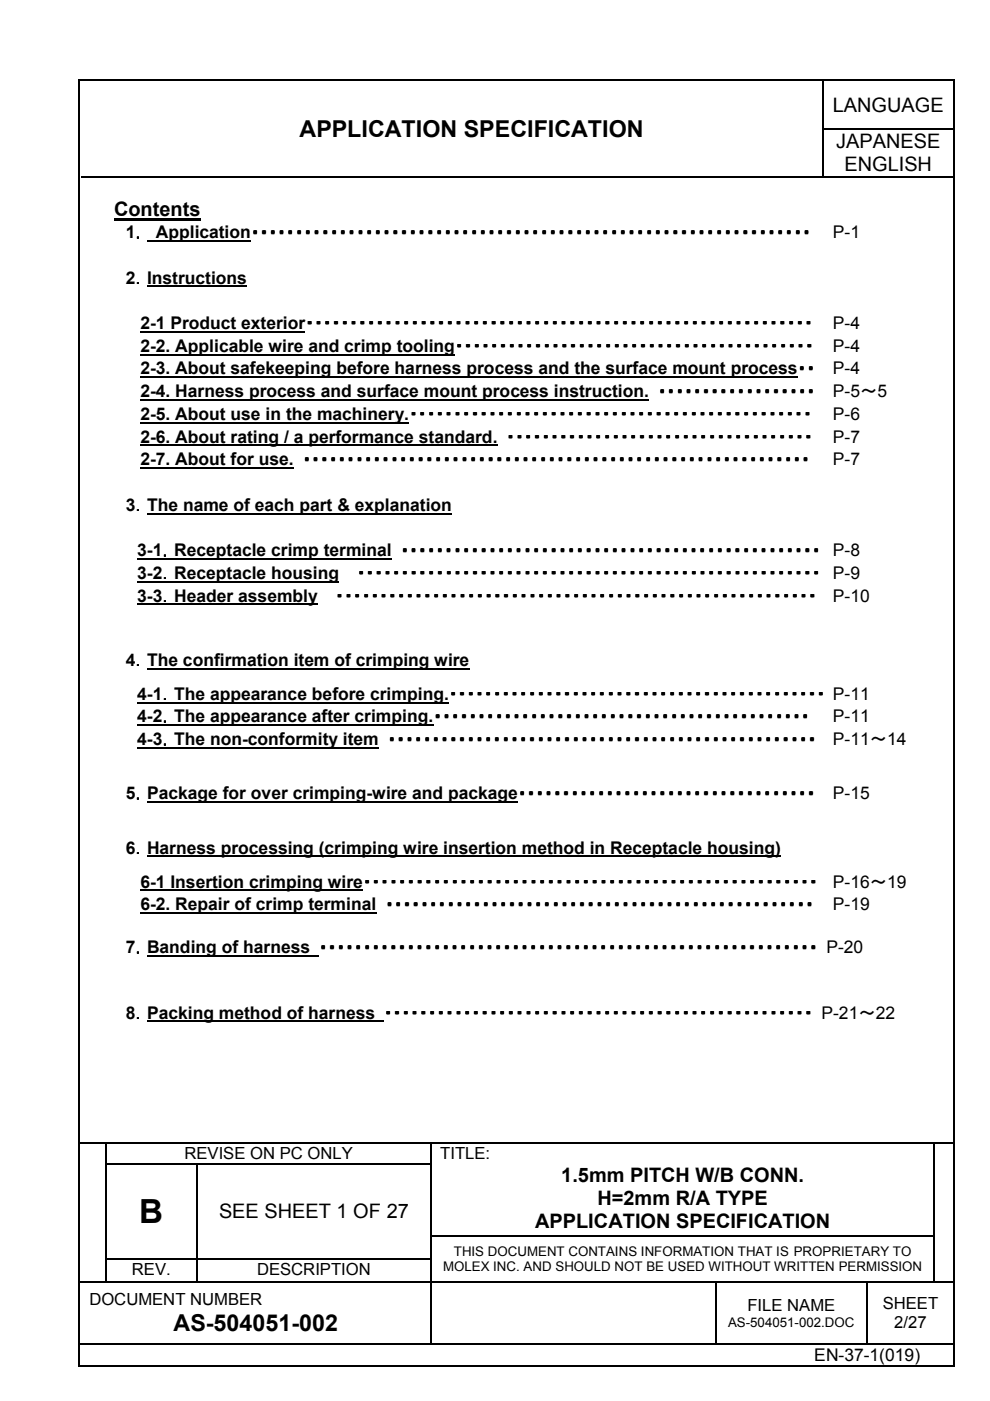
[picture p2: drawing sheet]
<svg xmlns="http://www.w3.org/2000/svg" width="210mm" height="297mm" viewBox="0 0 210 297" stroke-linecap="round" stroke-linejoin="round" font-family="sans-serif">
<defs><g id="words">
<text font-size="7" x="29.5" y="259.4">B</text>
<g font-size="4.9">
<text x="63.5" y="29">APPLICATION SPECIFICATION</text>
<text x="36.8" y="282.2">AS-504051-002</text>
</g>
<g font-size="4.2">
<text x="176.6" y="23.7">LANGUAGE</text>
<text x="177.3" y="31.5">JAPANESE</text>
<text x="179" y="36.3">ENGLISH</text>
<text x="24.2" y="45.9">Contents</text>
<text x="119" y="250.5">1.5mm PITCH W/B CONN.</text>
<text x="126.7" y="255.4">H=2mm R/A TYPE</text>
<text x="46.4" y="258.3">SEE SHEET 1 OF 27</text>
<text x="113.5" y="260.3">APPLICATION SPECIFICATION</text>
</g>
<g font-size="3.7">
<text x="26.6" y="50.5">1． Application・・・・・・・・・・・・・・・・・・・・・・・・・・・・・・・・・・・・・・・・・・・・・・・・・・・・・</text>
<text x="53.3" y="50.5">・・・・・・・・・・・・・・・・・・・・・・・・・・・・・・・・・・・・・・・・・・・・・・・・・・・・・</text>
<text x="55.1" y="50.5">・・・・・・・・・・・・・・・・・・・・・・・・・・・・・・・・・・・・・・・・・・・・・・・・・・・・・・・・・・・・・・・</text>
<text x="176.6" y="50.5">P-1</text>
<text x="26.6" y="60.1">2．Instructions</text>
<text x="29.8" y="69.8">2-1 Product exterior・・・・・・・・・・・・・・・・・・・・・・・・・・・・・・・・・・・・・・・・・・・・・・・・・・・・・・・・・・</text>
<text x="64.8" y="69.8">・・・・・・・・・・・・・・・・・・・・・・・・・・・・・・・・・・・・・・・・・・・・・・・・・・・・・・・・・・</text>
<text x="176.6" y="69.8">P-4</text>
<text x="29.8" y="74.6">2-2. Applicable wire and crimp tooling・・・・・・・・・・・・・・・・・・・・・・・・・・・・・・・・・・・・・・・・・</text>
<text x="96.5" y="74.6">・・・・・・・・・・・・・・・・・・・・・・・・・・・・・・・・・・・・・・・・・</text>
<text x="176.6" y="74.6">P-4</text>
<text x="29.8" y="79.4">2-3. About safekeeping before harness process and the surface mount process・・</text>
<text x="176.6" y="79.4">P-4</text>
<text x="29.8" y="84.2">2-4. Harness process and surface mount process instruction. ・・・・・・・・・・・・・・・・・・</text>
<text x="29.8" y="89">2-5. About use in the machinery.・・・・・・・・・・・・・・・・・・・・・・・・・・・・・・・・・・・・・・・・・・・・・・</text>
<text x="86.8" y="89">・・・・・・・・・・・・・・・・・・・・・・・・・・・・・・・・・・・・・・・・・・・・・・</text>
<text x="176.6" y="89">P-6</text>
<text x="176.6" y="84.2">P-5～5</text>
<text x="29.8" y="93.8">2-6. About rating / a performance standard. ・・・・・・・・・・・・・・・・・・・・・・・・・・・・・・・・・・・</text>
<text x="107.4" y="93.8">・・・・・・・・・・・・・・・・・・・・・・・・・・・・・・・・・・・</text>
<text x="176.6" y="93.8">P-7</text>
<text x="29.8" y="98.7">2-7. About for use. ・・・・・・・・・・・・・・・・・・・・・・・・・・・・・・・・・・・・・・・・・・・・・・・・・・・・・・・・・・</text>
<text x="64.2" y="98.7">・・・・・・・・・・・・・・・・・・・・・・・・・・・・・・・・・・・・・・・・・・・・・・・・・・・・・・・・・・</text>
<text x="176.6" y="98.7">P-7</text>
<text x="26.7" y="108.3">3．The name of each part &amp; explanation</text>
<text x="29.1" y="117.9">3-1．Receptacle crimp terminal ・・・・・・・・・・・・・・・・・・・・・・・・・・・・・・・・・・・・・・・・・・・・・・・・</text>
<text x="85" y="117.9">・・・・・・・・・・・・・・・・・・・・・・・・・・・・・・・・</text>
<text x="127.7" y="117.9">・・・・・・・・・</text>
<text x="161.1" y="117.9">・・・・・・・ P-8</text>
<text x="29.1" y="122.7">3-2．Receptacle housing</text>
<text x="75.6" y="122.7">・・・・・・・・・・・・・・・・・・・・・・・・・・・・・・・・・・・・・・・・・・・・・・・・・・・・・</text>
<text x="75.7" y="122.7">・・・・・・・・・・・・・・・・・・・・・・・・・・・・・・・・・・・</text>
<text x="120.3" y="122.7">・・・・・・・・・・・</text>
<text x="159.2" y="122.7">・・・・・・・・ P-9</text>
<text x="29.1" y="127.5">3-3．Header assembly</text>
<text x="71.1" y="127.5">・・・・・・・・・・・・・・・・・・・・・・・・・・・・・・・・・・・・・・・・・・・・・・・・・・・・・・・</text>
<text x="71.2" y="127.5">・・・・・・・・・・・・・・・・・・・・・・・・・・・・</text>
<text x="104.6" y="127.5">・・・・・・・・・・</text>
<text x="138" y="127.5">・・・・・・・・・・・・・・・・・・・</text>
<text x="176.6" y="127.5">P-10</text>
<text x="26.6" y="141.2">4．The confirmation item of crimping wire</text>
<text x="29.1" y="148.4">4-1．The appearance before crimping.・・・・・・・・・・・・・・・・・・・・・・・・・・・・・・・・・・・・・・・・・</text>
<text x="95.3" y="148.4">・・・・・・・・・・・・・・・・・・・・・・・・・・・・・・・・・・・・・・・・・</text>
<text x="143.5" y="148.4">・・・・・・・・・・・・・・・・・ P-11</text>
<text x="29.1" y="153.2">4-2．The appearance after crimping.・・・・・・・・・・・・・・・・・・・・・・・・・・・・・・・・・・・・・・・・・・・</text>
<text x="91.9" y="153.2">・・・・・・・・・・・・・・・・・・・・・・・・・・・・・・・・・・・・・・・・・</text>
<text x="140.2" y="153.2">・・・・・・・・・・・・・・・</text>
<text x="176.6" y="153.2">P-11</text>
<text x="29.1" y="158">4-3．The non-conformity item ・・・・・・・・・・・・・・・・・・・・・・・・・・・・・・・・・・・・・・・・・・・・・</text>
<text x="95.2" y="158">・・・・・・・・・・・・・・・・・・・・・・・・・・・・・・・・・・・・・・</text>
<text x="95.3" y="158">・・・・・・・・・・・・・・・・・・・・・・・・・・・・・・・・・・・・・・・・・・</text>
<text x="176.6" y="158">P-11～14</text>
<text x="26.6" y="169.5">5．Package for over crimping-wire and package・・・・・・・・・・・・・・・・・・・・・・・・・・・・・・・</text>
<text x="109.9" y="169.5">・・・・・・・・・・・・・・・・・・・・・・・・・・・・・・・・・・</text>
<text x="111.7" y="169.5">・・・・・・・・・・・・・・・・・・・・・・・・・・・・・・</text>
<text x="176.6" y="169.5">P-15</text>
<text x="26.6" y="181">6．Harness processing (crimping wire insertion method in Receptacle housing)</text>
<text x="29.8" y="188.2">6-1 Insertion crimping wire・・・・・・・・・・・・・・・・・・・・・・・・・・・・・・・・・・・・・・・・・・・・・・・・・・・</text>
<text x="77" y="188.2">・・・・・・・・・・・・・・・・・・・・・・・・・・・・・・・・・・・・・・・・・・・・・・・・・・・・</text>
<text x="176.6" y="188.2">P-16～19</text>
<text x="29.8" y="193">6-2. Repair of crimp terminal ・・・・・・・・・・・・・・・・・・・・・・・・・・・・・・・・・・・・・・・・・・・・・・・・・</text>
<text x="81.7" y="193">・・・・・・・・・・・・・・・・・・・・・・・・・・・・・・・・・・・・・・・・・・・・・・・・・</text>
<text x="176.6" y="193">P-19</text>
<text x="26.6" y="202.1">7．Banding of harness ・・・・・・・・・・・・・・・・・・・・・・・・・・・・・・・・・・・・・・・</text>
<text x="67.7" y="202.1">・・・・・・・・・・・・・・・・・・・・・・・・・・・・・・・・・・・・・・・</text>
<text x="71.4" y="202.1">・・・・・・・・・・・・・・・・・・・・・・・・・・・・・・・・・・・・・・・・・・・・・・・・・・・・・・・</text>
<text x="151.2" y="202.1">・・・・・・・・・・・・ P-20</text>
<text x="26.6" y="216">8．Packing method of harness ・・・・・・・・・・・・・</text>
<text x="81.5" y="216">・・・・・・・・・・・・・・・・・・・・・・・・・・・・・・・・・・・</text>
<text x="87.1" y="216">・・・・・・・・・・</text>
<text x="127.8" y="216">・・・・・・・・・・・・・・・・・・・・・・</text>
<text x="127.9" y="216">・・・・・・・・・・</text>
<text x="150.1" y="216">・・・・・・・・・・・・ P-21～22</text>
<text x="150.1" y="216">・・・・・・・・・・</text>
<text x="172.7" y="288.6">EN-37-1(019)</text>
</g>
<g font-size="3.5">
<text x="39.1" y="245.8">REVISE ON PC ONLY</text>
<text x="93.3" y="245.8">TITLE:</text>
<text x="28" y="270.3">REV.</text>
<text x="54.5" y="270.3">DESCRIPTION</text>
<text x="18.9" y="276.8">DOCUMENT NUMBER</text>
<text x="158.5" y="278">FILE NAME</text>
<text x="187.2" y="277.6">SHEET</text>
<text x="189.6" y="281.6">2/27</text>
</g>
<g font-size="2.8">
<text x="93.9" y="269.6">MOLEX INC. AND SHOULD NOT BE USED WITHOUT WRITTEN PERMISSION</text>
<text x="96.2" y="266.3">THIS DOCUMENT CONTAINS INFORMATION THAT IS PROPRIETARY TO</text>
<text x="154.4" y="281.4">AS-504051-002.DOC</text>
</g>
</g></defs>
<g fill="none" stroke="#000" stroke-width=".25">
<path d="M16.7 17.1v272.3M16.8 17h185.4M174.5 17.1v10.2M202.3 17.1v272.3M17.2 37.5h157.2M174.5 27.5v9.9M174.7 27.4h27.4M174.7 37.5h27.4M17 242.4h5.3M22.5 242.5v4.1M22.5 246.9v4.8M22.5 251.9v4.9"/>
<path d="M22.5 257.1v4.9M22.6 242.4h68.7M22.6 246.7h19M41.7 246.9v4.8M41.7 251.9v4.9M41.7 257.1v4.9M41.8 246.7h49.5M91.4 242.5v4.1M91.4 246.9v4.8M91.4 251.9v4.9M91.4 257.1v4.9M91.6 242.4h106.3"/>
<path d="M198.1 242.5v4.1M198.1 246.9v4.8M198.1 251.9v4.9M198.1 257.1v4.9M198.2 242.4h4M17 271.8h5.3M22.5 262.3v4.5M22.5 267.1v4.6M22.6 266.9h19M22.6 271.8h19M41.7 262.3v4.5M41.7 267.1v4.6"/>
<path d="M41.8 266.9h49.5M41.8 271.8h49.5M91.4 262.3v4.5M91.4 267.1v4.6M91.4 271.9v13M91.6 262.1h106.3M91.6 271.8h60M151.7 271.9v13M151.8 271.8h31.9M183.9 271.9v13M184 271.8h13.9M198.1 262.3v4.5"/>
<path d="M198.1 267.1v4.6M198.2 271.8h4M16.8 285h74.5M16.8 289.5h185.4M91.6 285h60M151.8 285h31.9M184 285h18.2"/>
</g>
<g fill="#000">
<path d="M16.5 16.8h.3v.3h-.3zM202.2 16.8h.2v.3h-.2zM174.4 27.3h.3v.2h-.3zM174.4 37.4h.3v.2h-.3zM22.3 242.5h.3zM22.3 242.3h.3v.2h-.3zM22.3 246.6h.3v.3h-.3zM22.3 251.7h.3v.2h-.3zM22.3 256.8h.3v.3h-.3zM41.6 246.8l.2 .1zM41.6 246.6h.2v.2h-.2zM41.6 251.7h.2v.2h-.2z"/>
<path d="M41.6 256.8h.2v.3h-.2zM91.3 242.5h.3zM91.3 242.3h.3v.2h-.3zM91.3 246.6h.3v.3h-.3zM91.3 251.7h.3v.2h-.3zM91.3 256.8h.3v.3h-.3zM197.9 242.5h.3zM197.9 242.3h.3v.2h-.3zM197.9 246.6h.3v.3h-.3zM197.9 251.7h.3v.2h-.3zM197.9 256.8h.3v.3h-.3zM22.3 262h.3v.3h-.3z"/>
<path d="M22.3 266.8h.3v.3h-.3zM22.3 271.7h.3v.2h-.3zM41.6 262h.2v.3h-.2zM41.6 266.8h.2v.3h-.2zM41.6 271.7h.2v.2h-.2zM91.3 262h.3v.3h-.3zM91.3 266.8h.3v.3h-.3zM91.3 271.7h.3v.2h-.3zM151.6 271.9h.2zM151.6 271.7h.2v.2h-.2zM183.7 271.9h.3zM183.7 271.7h.3v.2h-.3z"/>
<path d="M197.9 262h.3v.3h-.3zM197.9 266.8h.3v.3h-.3zM197.9 271.7h.3v.2h-.3zM16.5 289.4h.3v.3h-.3zM91.3 284.9h.3v.2h-.3zM151.6 284.9h.2v.2h-.2zM183.7 284.9h.3v.2h-.3zM202.2 289.4h.2v.3h-.2z"/>
</g>
<path d="M24.2 46.5h18.3" fill="none" stroke="#000" stroke-width=".44"/>
<g fill="none" stroke="#000" stroke-width=".38">
<path d="M31.2 51.1h22M29.8 70.4h34.9M29.8 75.2h66.6M29.8 80h139.3M31.2 60.7h21.2M29.8 84.8h107.8M29.8 89.6h56.9M29.8 94.4h75.7M29.8 99.2h32.5M29.1 118.5h54M31.2 108.9h64.6M29.1 149h66.1"/>
<path d="M29.1 153.8h62.8M29.1 158.6h51.2M31.2 141.8h68.3M31.2 170.1h78.6M29.8 188.8h47.1M29.8 193.6h50M31.2 181.6h134.4M31.2 202.7h36.4M31.2 216.6h50.2"/>
</g>
<path d="M29.1 123.3h42.8M29.1 128.1h38.3" fill="none" stroke="#000" stroke-width=".36"/>
<use href="#words"/>
</svg>
